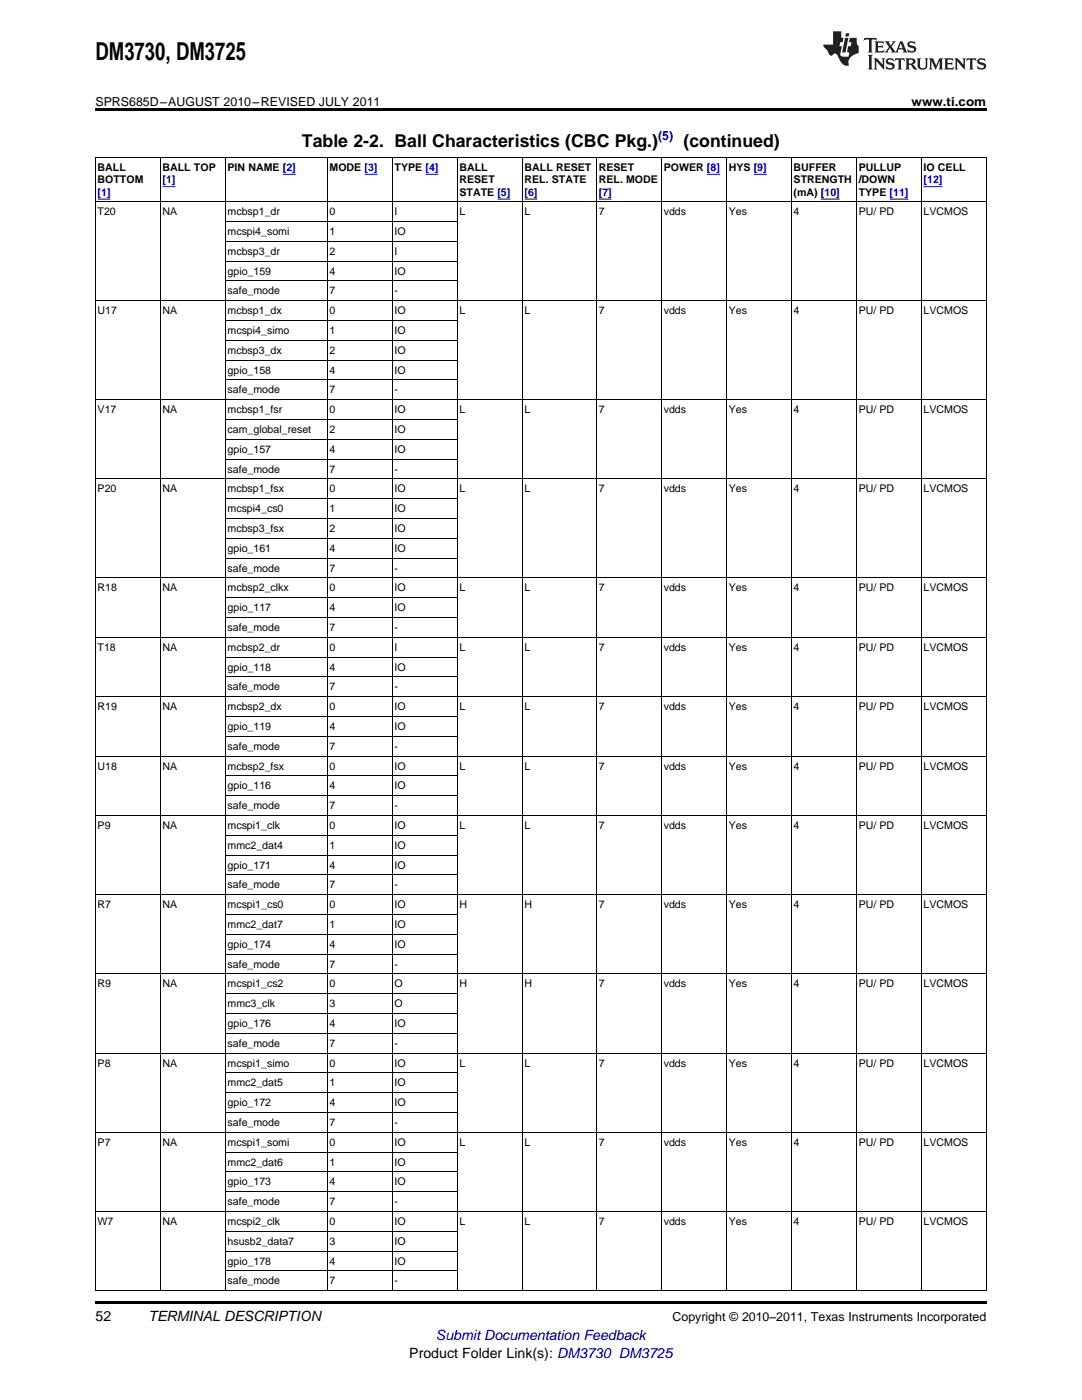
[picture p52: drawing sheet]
<svg xmlns="http://www.w3.org/2000/svg" width="216mm" height="279mm" viewBox="0 0 216 279" stroke-linecap="round" stroke-linejoin="round" font-family="sans-serif">
<defs><g id="words">
<text font-size="4.9" x="19" y="12">DM3730, DM3725</text>
<g font-size="3.5">
<text x="60.3" y="29.3">Table 2-2. Ball Characteristics (CBC Pkg.)</text>
<text x="136.4" y="29.3">(continued)</text>
</g>
<g font-size="2.8">
<text x="19" y="263.6">52</text>
<text x="29.6" y="263.6">TERMINAL DESCRIPTION</text>
<text x="81.7" y="270.9">Product Folder Link(s): DM3730 DM3725</text>
</g>
<text font-size="2.8" fill="#00f" x="87" y="267.4">Submit Documentation Feedback</text>
<g font-size="2.5">
<text x="19" y="21.1">SPRS685D–AUGUST 2010–REVISED JULY 2011</text>
<text x="181.9" y="21.1">www.ti.com</text>
<text x="134.2" y="263.6">Copyright © 2010–2011, Texas Instruments Incorporated</text>
</g>
<text font-size="2.5" fill="#00f" x="131.3" y="27.9">(5)</text>
<g font-size="2.1">
<text x="19.5" y="34.1">BALL</text>
<text x="32.4" y="34.1">BALL TOP</text>
<text x="45.4" y="34.1">PIN NAME [2]</text>
<text x="65.8" y="34.1">MODE [3]</text>
<text x="78.7" y="34.1">TYPE [4]</text>
<text x="91.7" y="34.1">BALL</text>
<text x="104.7" y="34.1">BALL RESET</text>
<text x="119.5" y="34.1">RESET</text>
<text x="132.4" y="34.1">POWER [8]</text>
<text x="145.4" y="34.1">HYS [9]</text>
<text x="158.4" y="34.1">BUFFER</text>
<text x="171.3" y="34.1">PULLUP</text>
<text x="184.3" y="34.1">IO CELL</text>
<text x="19.5" y="36.5">BOTTOM</text>
<text x="91.7" y="36.5">RESET</text>
<text x="91.7" y="39">STATE [5]</text>
<text x="104.7" y="36.5">REL. STATE</text>
<text x="119.5" y="36.5">REL. MODE</text>
<text x="158.4" y="36.5">STRENGTH</text>
<text x="158.4" y="39">(mA) [10]</text>
<text x="171.3" y="36.5">/DOWN</text>
<text x="171.3" y="39">TYPE [11]</text>
<text x="19.5" y="43">T20</text>
<text x="32.4" y="43">NA</text>
<text x="45.4" y="43">mcbsp1_dr</text>
<text x="45.4" y="46.9">mcspi4_somi</text>
<text x="65.8" y="43">0</text>
<text x="65.8" y="46.9">1</text>
<text x="78.7" y="43">I</text>
<text x="78.7" y="46.9">IO</text>
<text x="91.7" y="43">L</text>
<text x="104.7" y="43">L</text>
<text x="119.5" y="43">7</text>
<text x="132.4" y="43">vdds</text>
<text x="145.4" y="43">Yes</text>
<text x="158.4" y="43">4</text>
<text x="171.3" y="43">PU/ PD</text>
<text x="184.3" y="43">LVCMOS</text>
<text x="45.4" y="50.9">mcbsp3_dr</text>
<text x="65.8" y="50.9">2</text>
<text x="78.7" y="50.9">I</text>
<text x="45.4" y="54.8">gpio_159</text>
<text x="45.4" y="58.8">safe_mode</text>
<text x="65.8" y="54.8">4</text>
<text x="65.8" y="58.8">7</text>
<text x="78.7" y="54.8">IO</text>
<text x="78.7" y="58.8">-</text>
<text x="19.5" y="62.7">U17</text>
<text x="32.4" y="62.7">NA</text>
<text x="45.4" y="62.7">mcbsp1_dx</text>
<text x="65.8" y="62.7">0</text>
<text x="78.7" y="62.7">IO</text>
<text x="91.7" y="62.7">L</text>
<text x="104.7" y="62.7">L</text>
<text x="119.5" y="62.7">7</text>
<text x="132.4" y="62.7">vdds</text>
<text x="145.4" y="62.7">Yes</text>
<text x="158.4" y="62.7">4</text>
<text x="171.3" y="62.7">PU/ PD</text>
<text x="184.3" y="62.7">LVCMOS</text>
<text x="45.4" y="66.7">mcspi4_simo</text>
<text x="45.4" y="70.6">mcbsp3_dx</text>
<text x="65.8" y="66.7">1</text>
<text x="65.8" y="70.6">2</text>
<text x="78.7" y="66.7">IO</text>
<text x="78.7" y="70.6">IO</text>
<text x="45.4" y="74.6">gpio_158</text>
<text x="65.8" y="74.6">4</text>
<text x="78.7" y="74.6">IO</text>
<text x="19.5" y="82.5">V17</text>
<text x="32.4" y="82.5">NA</text>
<text x="45.4" y="78.5">safe_mode</text>
<text x="45.4" y="82.5">mcbsp1_fsr</text>
<text x="65.8" y="78.5">7</text>
<text x="65.8" y="82.5">0</text>
<text x="78.7" y="78.5">-</text>
<text x="78.7" y="82.5">IO</text>
<text x="91.7" y="82.5">L</text>
<text x="104.7" y="82.5">L</text>
<text x="119.5" y="82.5">7</text>
<text x="132.4" y="82.5">vdds</text>
<text x="145.4" y="82.5">Yes</text>
<text x="158.4" y="82.5">4</text>
<text x="171.3" y="82.5">PU/ PD</text>
<text x="184.3" y="82.5">LVCMOS</text>
<text x="45.4" y="86.4">cam_global_reset</text>
<text x="65.8" y="86.4">2</text>
<text x="78.7" y="86.4">IO</text>
<text x="45.4" y="90.4">gpio_157</text>
<text x="45.4" y="94.3">safe_mode</text>
<text x="65.8" y="90.4">4</text>
<text x="65.8" y="94.3">7</text>
<text x="78.7" y="90.4">IO</text>
<text x="78.7" y="94.3">-</text>
<text x="19.5" y="98.3">P20</text>
<text x="32.4" y="98.3">NA</text>
<text x="45.4" y="98.3">mcbsp1_fsx</text>
<text x="65.8" y="98.3">0</text>
<text x="78.7" y="98.3">IO</text>
<text x="91.7" y="98.3">L</text>
<text x="104.7" y="98.3">L</text>
<text x="119.5" y="98.3">7</text>
<text x="132.4" y="98.3">vdds</text>
<text x="145.4" y="98.3">Yes</text>
<text x="158.4" y="98.3">4</text>
<text x="171.3" y="98.3">PU/ PD</text>
<text x="184.3" y="98.3">LVCMOS</text>
<text x="45.4" y="102.2">mcspi4_cs0</text>
<text x="45.4" y="106.2">mcbsp3_fsx</text>
<text x="65.8" y="102.2">1</text>
<text x="65.8" y="106.2">2</text>
<text x="78.7" y="102.2">IO</text>
<text x="78.7" y="106.2">IO</text>
<text x="45.4" y="110.1">gpio_161</text>
<text x="65.8" y="110.1">4</text>
<text x="78.7" y="110.1">IO</text>
<text x="19.5" y="118">R18</text>
<text x="32.4" y="118">NA</text>
<text x="45.4" y="114.1">safe_mode</text>
<text x="45.4" y="118">mcbsp2_clkx</text>
<text x="65.8" y="114.1">7</text>
<text x="65.8" y="118">0</text>
<text x="78.7" y="114.1">-</text>
<text x="78.7" y="118">IO</text>
<text x="91.7" y="118">L</text>
<text x="104.7" y="118">L</text>
<text x="119.5" y="118">7</text>
<text x="132.4" y="118">vdds</text>
<text x="145.4" y="118">Yes</text>
<text x="158.4" y="118">4</text>
<text x="171.3" y="118">PU/ PD</text>
<text x="184.3" y="118">LVCMOS</text>
<text x="45.4" y="122">gpio_117</text>
<text x="45.4" y="125.9">safe_mode</text>
<text x="65.8" y="122">4</text>
<text x="65.8" y="125.9">7</text>
<text x="78.7" y="122">IO</text>
<text x="78.7" y="125.9">-</text>
<text x="19.5" y="129.9">T18</text>
<text x="32.4" y="129.9">NA</text>
<text x="45.4" y="129.9">mcbsp2_dr</text>
<text x="65.8" y="129.9">0</text>
<text x="78.7" y="129.9">I</text>
<text x="91.7" y="129.9">L</text>
<text x="104.7" y="129.9">L</text>
<text x="119.5" y="129.9">7</text>
<text x="132.4" y="129.9">vdds</text>
<text x="145.4" y="129.9">Yes</text>
<text x="158.4" y="129.9">4</text>
<text x="171.3" y="129.9">PU/ PD</text>
<text x="184.3" y="129.9">LVCMOS</text>
<text x="45.4" y="133.8">gpio_118</text>
<text x="45.4" y="137.8">safe_mode</text>
<text x="65.8" y="133.8">4</text>
<text x="65.8" y="137.8">7</text>
<text x="78.7" y="133.8">IO</text>
<text x="78.7" y="137.8">-</text>
<text x="19.5" y="141.7">R19</text>
<text x="32.4" y="141.7">NA</text>
<text x="45.4" y="141.7">mcbsp2_dx</text>
<text x="65.8" y="141.7">0</text>
<text x="78.7" y="141.7">IO</text>
<text x="91.7" y="141.7">L</text>
<text x="104.7" y="141.7">L</text>
<text x="119.5" y="141.7">7</text>
<text x="132.4" y="141.7">vdds</text>
<text x="145.4" y="141.7">Yes</text>
<text x="158.4" y="141.7">4</text>
<text x="171.3" y="141.7">PU/ PD</text>
<text x="184.3" y="141.7">LVCMOS</text>
<text x="45.4" y="145.7">gpio_119</text>
<text x="45.4" y="149.6">safe_mode</text>
<text x="65.8" y="145.7">4</text>
<text x="65.8" y="149.6">7</text>
<text x="78.7" y="145.7">IO</text>
<text x="78.7" y="149.6">-</text>
<text x="19.5" y="153.6">U18</text>
<text x="32.4" y="153.6">NA</text>
<text x="45.4" y="153.6">mcbsp2_fsx</text>
<text x="65.8" y="153.6">0</text>
<text x="78.7" y="153.6">IO</text>
<text x="91.7" y="153.6">L</text>
<text x="104.7" y="153.6">L</text>
<text x="119.5" y="153.6">7</text>
<text x="132.4" y="153.6">vdds</text>
<text x="145.4" y="153.6">Yes</text>
<text x="158.4" y="153.6">4</text>
<text x="171.3" y="153.6">PU/ PD</text>
<text x="184.3" y="153.6">LVCMOS</text>
<text x="45.4" y="157.6">gpio_116</text>
<text x="45.4" y="161.5">safe_mode</text>
<text x="65.8" y="157.6">4</text>
<text x="65.8" y="161.5">7</text>
<text x="78.7" y="157.6">IO</text>
<text x="78.7" y="161.5">-</text>
<text x="19.5" y="165.5">P9</text>
<text x="32.4" y="165.5">NA</text>
<text x="45.4" y="165.5">mcspi1_clk</text>
<text x="65.8" y="165.5">0</text>
<text x="78.7" y="165.5">IO</text>
<text x="91.7" y="165.5">L</text>
<text x="104.7" y="165.5">L</text>
<text x="119.5" y="165.5">7</text>
<text x="132.4" y="165.5">vdds</text>
<text x="145.4" y="165.5">Yes</text>
<text x="158.4" y="165.5">4</text>
<text x="171.3" y="165.5">PU/ PD</text>
<text x="184.3" y="165.5">LVCMOS</text>
<text x="45.4" y="169.4">mmc2_dat4</text>
<text x="45.4" y="173.4">gpio_171</text>
<text x="65.8" y="169.4">1</text>
<text x="65.8" y="173.4">4</text>
<text x="78.7" y="169.4">IO</text>
<text x="78.7" y="173.4">IO</text>
<text x="45.4" y="177.3">safe_mode</text>
<text x="65.8" y="177.3">7</text>
<text x="78.7" y="177.3">-</text>
<text x="19.5" y="181.3">R7</text>
<text x="32.4" y="181.3">NA</text>
<text x="45.4" y="181.3">mcspi1_cs0</text>
<text x="45.4" y="185.2">mmc2_dat7</text>
<text x="65.8" y="181.3">0</text>
<text x="65.8" y="185.2">1</text>
<text x="78.7" y="181.3">IO</text>
<text x="78.7" y="185.2">IO</text>
<text x="91.7" y="181.3">H</text>
<text x="104.7" y="181.3">H</text>
<text x="119.5" y="181.3">7</text>
<text x="132.4" y="181.3">vdds</text>
<text x="145.4" y="181.3">Yes</text>
<text x="158.4" y="181.3">4</text>
<text x="171.3" y="181.3">PU/ PD</text>
<text x="184.3" y="181.3">LVCMOS</text>
<text x="45.4" y="189.2">gpio_174</text>
<text x="65.8" y="189.2">4</text>
<text x="78.7" y="189.2">IO</text>
<text x="19.5" y="197.1">R9</text>
<text x="32.4" y="197.1">NA</text>
<text x="45.4" y="193.1">safe_mode</text>
<text x="45.4" y="197.1">mcspi1_cs2</text>
<text x="65.8" y="193.1">7</text>
<text x="65.8" y="197.1">0</text>
<text x="78.7" y="193.1">-</text>
<text x="78.7" y="197.1">O</text>
<text x="91.7" y="197.1">H</text>
<text x="104.7" y="197.1">H</text>
<text x="119.5" y="197.1">7</text>
<text x="132.4" y="197.1">vdds</text>
<text x="145.4" y="197.1">Yes</text>
<text x="158.4" y="197.1">4</text>
<text x="171.3" y="197.1">PU/ PD</text>
<text x="184.3" y="197.1">LVCMOS</text>
<text x="45.4" y="201">mmc3_clk</text>
<text x="65.8" y="201">3</text>
<text x="78.7" y="201">O</text>
<text x="45.4" y="205">gpio_176</text>
<text x="45.4" y="208.9">safe_mode</text>
<text x="65.8" y="205">4</text>
<text x="65.8" y="208.9">7</text>
<text x="78.7" y="205">IO</text>
<text x="78.7" y="208.9">-</text>
<text x="19.5" y="212.9">P8</text>
<text x="32.4" y="212.9">NA</text>
<text x="45.4" y="212.9">mcspi1_simo</text>
<text x="65.8" y="212.9">0</text>
<text x="78.7" y="212.9">IO</text>
<text x="91.7" y="212.9">L</text>
<text x="104.7" y="212.9">L</text>
<text x="119.5" y="212.9">7</text>
<text x="132.4" y="212.9">vdds</text>
<text x="145.4" y="212.9">Yes</text>
<text x="158.4" y="212.9">4</text>
<text x="171.3" y="212.9">PU/ PD</text>
<text x="184.3" y="212.9">LVCMOS</text>
<text x="45.4" y="216.8">mmc2_dat5</text>
<text x="45.4" y="220.8">gpio_172</text>
<text x="65.8" y="216.8">1</text>
<text x="65.8" y="220.8">4</text>
<text x="78.7" y="216.8">IO</text>
<text x="78.7" y="220.8">IO</text>
<text x="45.4" y="224.7">safe_mode</text>
<text x="65.8" y="224.7">7</text>
<text x="78.7" y="224.7">-</text>
<text x="19.5" y="228.7">P7</text>
<text x="32.4" y="228.7">NA</text>
<text x="45.4" y="228.7">mcspi1_somi</text>
<text x="45.4" y="232.6">mmc2_dat6</text>
<text x="65.8" y="228.7">0</text>
<text x="65.8" y="232.6">1</text>
<text x="78.7" y="228.7">IO</text>
<text x="78.7" y="232.6">IO</text>
<text x="91.7" y="228.7">L</text>
<text x="104.7" y="228.7">L</text>
<text x="119.5" y="228.7">7</text>
<text x="132.4" y="228.7">vdds</text>
<text x="145.4" y="228.7">Yes</text>
<text x="158.4" y="228.7">4</text>
<text x="171.3" y="228.7">PU/ PD</text>
<text x="184.3" y="228.7">LVCMOS</text>
<text x="45.4" y="236.6">gpio_173</text>
<text x="65.8" y="236.6">4</text>
<text x="78.7" y="236.6">IO</text>
<text x="19.5" y="244.5">W7</text>
<text x="32.4" y="244.5">NA</text>
<text x="45.4" y="240.5">safe_mode</text>
<text x="45.4" y="244.5">mcspi2_clk</text>
<text x="65.8" y="240.5">7</text>
<text x="65.8" y="244.5">0</text>
<text x="78.7" y="240.5">-</text>
<text x="78.7" y="244.5">IO</text>
<text x="91.7" y="244.5">L</text>
<text x="104.7" y="244.5">L</text>
<text x="119.5" y="244.5">7</text>
<text x="132.4" y="244.5">vdds</text>
<text x="145.4" y="244.5">Yes</text>
<text x="158.4" y="244.5">4</text>
<text x="171.3" y="244.5">PU/ PD</text>
<text x="184.3" y="244.5">LVCMOS</text>
<text x="45.4" y="248.4">hsusb2_data7</text>
<text x="65.8" y="248.4">3</text>
<text x="78.7" y="248.4">IO</text>
<text x="45.4" y="252.4">gpio_178</text>
<text x="45.4" y="256.3">safe_mode</text>
<text x="65.8" y="252.4">4</text>
<text x="65.8" y="256.3">7</text>
<text x="78.7" y="252.4">IO</text>
<text x="78.7" y="256.3">-</text>
</g>
<g font-size="2.1" fill="#00f">
<text x="19.5" y="39">[1]</text>
<text x="32.4" y="36.5">[1]</text>
<text x="104.7" y="39">[6]</text>
<text x="119.5" y="39">[7]</text>
<text x="184.3" y="36.5">[12]</text>
</g>
</g></defs>
<g fill="#231f20">
<path d="M172.5 7.6l-.1 .5 .4-.2h.6v.1v2.1l-.2 .4h.9l-.2-.4v-2.1l.1-.1h.5l.5 .2-.2-.5zM174.5 8.3l.2 .3v1.5l-.2 .4h1.8l.2-.6a1.04 1.04 0 0 1-1.3 .2v-.7h.6l.3 .2v-.6l-.3 .2h-.6v-.6l.8-.1 .4 .3-.2-.5zM176.5 8.3l.9 1.1-.9 1.1h.8l-.2-.2 .4-.7 .5 .7-.2 .2h1.5l-.2-.2 .2-.4h.9l.1 .4-.2 .2h1l-.3-.3-.7-1.9h-.5l-.9 2-.8-1 .9-1h-.8l.1 .3-.4 .5-.3-.6 .1-.2zM179.7 8.6l.4 1h-.7zM181.3 8.4a.63 .63 0 0 0-.2 .7 .63 .63 0 0 0 .6 .4l.6 .2 .1 .2a.75 .75 0 0 1-.7 .4 .75 .75 0 0 1-.6-.5l.1 .7 .1-.1a1.11 1.11 0 0 0 1.5-.6 1.13 1.13 0 0 0-1.2-.8l-.1-.4a1.04 1.04 0 0 1 1.2 .2l-.2-.5-.2 .1-.4-.2zM173.2 10.9l.2 .4v2.2l-.2 .4h1l-.3-.4v-2.2l.3-.4zM174.3 11.6l.3 .4v1.5l-.3 .4h.8l-.2-.4v-1.3l1.5 1.7v-1.9l.2-.4h-.7l.2 .4v.9l-1.1-1.3zM177 11.8a.62 .62 0 0 0-.2 .7 .62 .62 0 0 0 .6 .4l.6 .1 .1 .3a.76 .76 0 0 1-.7 .3 .76 .76 0 0 1-.7-.4l.2 .7 .1-.1a1.11 1.11 0 0 0 1.5-.6 1.13 1.13 0 0 0-1.2-.8l-.1-.4a1.04 1.04 0 0 1 1.2 .2l-.2-.6-.2 .1-.5-.1zM178.7 11.6l-.2 .6a.61 .61 0 0 1 .8-.3v1.6l-.2 .4h.9l-.2-.4v-1.6a.63 .63 0 0 1 .7 .3l-.1-.6zM180.6 11.6l.3 .4v1.5l-.3 .4h1l-.2-.2-.1-.8 .6 .2a.76 .76 0 0 0 1.2 .7l-1-1a.58 .58 0 0 0 .6-.5 .58 .58 0 0 0-.5-.6zM181.4 11.9h.1a.45 .45 0 0 1 .5 .1 .45 .45 0 0 1 .1 .5l-.8 .2zM182.9 11.6l.2 .2a2.17 2.17 0 0 0 .3 1.9 .99 .99 0 0 0 1.6-.6v-1.1l.2-.4h-.7l.2 .2a1.92 1.92 0 0 1-.2 1.8 .6 .6 0 0 1-.9-.5v-1.1l.2-.4zM185.4 11.6l.2 .4v1.5l-.2 .4h.7l-.2-.4v-1.4l.8 1.8 .8-1.8v1.4l-.2 .4h.9l-.2-.4v-1.5l.2-.4h-.8l-.6 1.5-.6-1.5zM188.4 11.6l.2 .4v1.5l-.2 .4h1.8l.1-.6a1.04 1.04 0 0 1-1.2 .1v-.6h.5l.4 .2v-.6l-.4 .2h-.5v-.7h.8l.3 .3-.1-.6zM190.5 11.6l.2 .4v1.5l-.2 .4h.7l-.2-.4v-1.3l1.5 1.7v-1.9l.2-.4h-.7l.2 .4v.9l-1.1-1.3zM192.9 11.6l-.1 .6a.61 .61 0 0 1 .7-.3l.1 1.6-.3 .4h1l-.3-.4 .1-1.6a.63 .63 0 0 1 .7 .3l-.1-.6zM195.2 11.8a.62 .62 0 0 0-.2 .7 .62 .62 0 0 0 .6 .4l.6 .1 .1 .3a.76 .76 0 0 1-.7 .3 .76 .76 0 0 1-.6-.4l.1 .7 .1-.1a1.11 1.11 0 0 0 1.6-.6 1.13 1.13 0 0 0-1.3-.8l-.1-.4a1.04 1.04 0 0 1 1.2 .2l-.1-.6-.2 .1-.5-.1z"/>
<path d="M166.2 6.3v2.6h-1.9v.4l.8 .9a.91 .91 0 0 0 1 .8 .56 .56 0 0 1 .5-.3 .56 .56 0 0 1 .5 .3l.4 .8a1.53 1.53 0 0 0 1.9 1.2 1.54 1.54 0 0 1 1-2.1l.9-.3v-1.4a1.52 1.52 0 0 1-.4-1.6h-1.3l-.2 .8h.5l-.2 .8h-.5l-.1 1v.2l.4 .1-.2 .8a1.93 1.93 0 0 1-1.6-.3l.3-1.8h-.5l.2-.8h.4l.2-.8h-.4v-1.3zM168.6 7.6l-.6 2.9h.7l.6-2.9zM168.8 6.6l-.1 .7h.6l.2-.7z"/>
</g>
<path d="M19 21.6h177.8v.6h-177.8zM19 259.7h177.8v.5h-177.8z" fill="#000"/>
<g fill="none" stroke="#000" stroke-width=".2">
<path d="M32 31.4v226.2M45 31.4v226.2M65.3 31.4v226.2M78.3 31.4v226.2M91.2 31.4v226.2M104.2 31.4v226.2M119 31.4v226.2M132 31.4v226.2M145 31.4v226.2M157.9 31.4v226.2M170.9 31.4v226.2M183.9 31.4v226.2"/>
<path d="M196.8 31.4h-177.7l-.1 226.2h177.8v-226.2M19 40.3h177.8M45 56.1h46.3M45 52.1h46.3M45 48.2h46.3M45 44.2h46.3M19 79.8h177.8M19 60h177.8M45 75.8h46.3M45 71.9h46.3M45 67.9h46.3M45 64h46.3"/>
<path d="M19 95.6h177.8M45 99.5h46.3M45 91.6h46.3M45 87.7h46.3M45 83.7h46.3M19 115.3h177.8M45 119.3h46.3M45 111.4h46.3M45 107.4h46.3M45 103.5h46.3M19 139h177.8M19 127.2h177.8"/>
<path d="M45 135.1h46.3M45 131.1h46.3M45 123.2h46.3M19 150.9h177.8M45 158.8h46.3M45 154.9h46.3M45 146.9h46.3M45 143h46.3M19 178.6h177.8M19 162.8h177.8M45 174.6h46.3M45 170.7h46.3"/>
<path d="M45 166.7h46.3M19 194.4h177.8M45 198.3h46.3M45 190.4h46.3M45 186.5h46.3M45 182.5h46.3M19 210.2h177.8M45 218.1h46.3M45 214.1h46.3M45 206.2h46.3M45 202.3h46.3M19 226h177.8"/>
<path d="M45 237.8h46.3M45 233.9h46.3M45 229.9h46.3M45 222h46.3M19 241.8h177.8M45 253.6h46.3M45 249.7h46.3M45 245.7h46.3"/>
</g>
<g fill="none" stroke="#00f" stroke-width=".2">
<path d="M19.5 39.7h2.6M32.4 37.3h2.6M56.4 34.8h2.6M72.7 34.8h2.6M84.9 34.8h2.6M99.3 39.7h2.5M104.7 39.7h2.6M119.5 39.7h2.6M141.1 34.8h2.6M150.4 34.8h2.6M163.8 39.7h3.8M177.5 39.7h3.8"/>
<path d="M184.3 37.3h3.8"/>
</g>
<use href="#words"/>
</svg>
